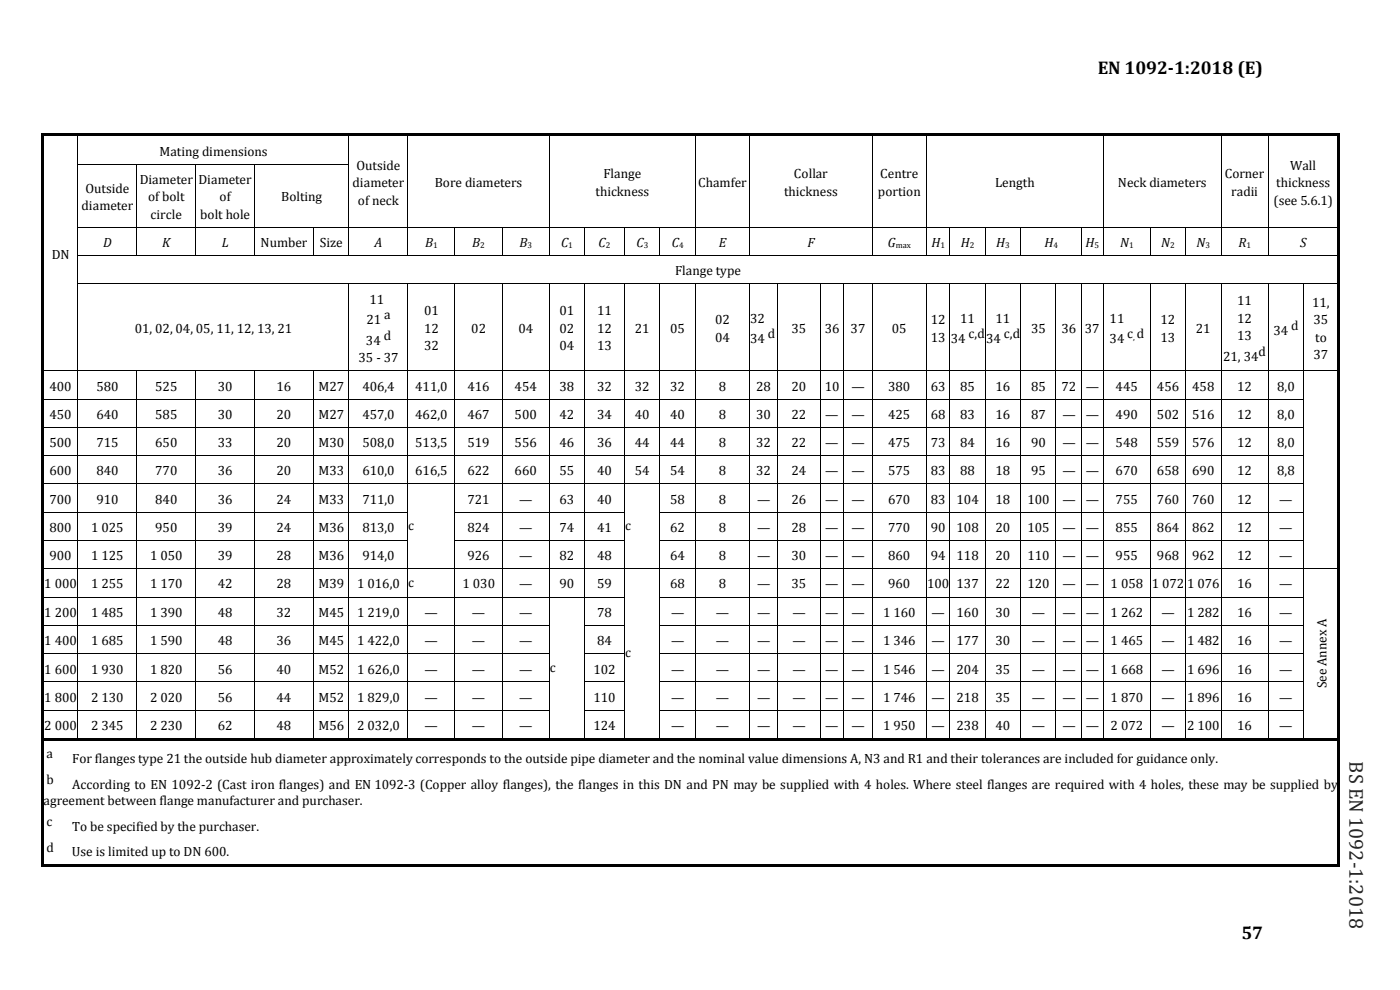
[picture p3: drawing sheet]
<svg xmlns="http://www.w3.org/2000/svg" width="297mm" height="210mm" viewBox="0 0 297 210" stroke-linecap="round" stroke-linejoin="round" font-family="sans-serif">
<defs><g id="words">
<text font-size="4.2" fill="#231f20" x="286.3" y="161.5" transform="rotate(90 286.3 161.5)">BS EN 1092‑1:2018</text>
<g font-size="3.9">
<text x="232.9" y="15.6">EN 1092-1:2018 (E)</text>
<text x="263.4" y="199.2">57</text>
</g>
<g font-size="2.8">
<text x="33.8" y="33">Mating dimensions</text>
<text x="18.1" y="40.9">Outside</text>
<text x="29.6" y="39">Diameter</text>
<text x="42.1" y="39">Diameter</text>
<text x="74.8" y="39.7">diameter</text>
<text x="75.6" y="36">Outside</text>
<text x="92.2" y="39.7">Bore diameters</text>
<text x="126.3" y="41.6">thickness</text>
<text x="128" y="37.8">Flange</text>
<text x="148.1" y="39.7">Chamfer</text>
<text x="166.3" y="41.6">thickness</text>
<text x="168.4" y="37.8">Collar</text>
<text x="186.3" y="41.6">portion</text>
<text x="186.7" y="37.8">Centre</text>
<text x="211.1" y="39.7">Length</text>
<text x="237.2" y="39.7">Neck diameters</text>
<text x="259.8" y="37.8">Corner</text>
<text x="261.2" y="41.6">radii</text>
<text x="270.8" y="39.7">thickness</text>
<text x="273.7" y="36">Wall</text>
<text x="17.3" y="44.6">diameter</text>
<text x="31.4" y="42.7">of bolt</text>
<text x="32" y="46.4">circle</text>
<text x="42.5" y="46.4">bolt hole</text>
<text x="46.6" y="42.7">of</text>
<text x="59.6" y="42.7">Bolting</text>
<text x="75.9" y="43.4">of neck</text>
<text x="270.2" y="43.4">(see 5.6.1)</text>
<text x="21.9" y="52.4">D</text>
<text x="34.4" y="52.4">K</text>
<text x="47" y="52.4">L</text>
<text x="55.3" y="52.4">Number</text>
<text x="67.9" y="52.4">Size</text>
<text x="79.5" y="52.4">A</text>
<text x="90.2" y="52.4">B</text>
<text x="100.2" y="52.4">B</text>
<text x="110.2" y="52.4">B</text>
<text x="119" y="52.4">C</text>
<text x="127" y="52.4">C</text>
<text x="135" y="52.4">C</text>
<text x="142.5" y="52.4">C</text>
<text x="152.5" y="52.4">E</text>
<text x="171.3" y="52.4">F</text>
<text x="188.4" y="52.4">G</text>
<text x="197.6" y="52.4">H</text>
<text x="203.8" y="52.4">H</text>
<text x="211.3" y="52.4">H</text>
<text x="221.6" y="52.4">H</text>
<text x="230.3" y="52.4">H</text>
<text x="237.6" y="52.4">N</text>
<text x="246.3" y="52.4">N</text>
<text x="253.8" y="52.4">N</text>
<text x="262.7" y="52.4">R</text>
<text x="275.8" y="52.4">S</text>
<text x="11" y="54.9">DN</text>
<text x="143.2" y="58.4">Flange type</text>
<text x="78.4" y="64.4">11</text>
<text x="262.5" y="64.7">11</text>
<text x="278.4" y="65.1">11,</text>
<text x="28.6" y="70.6">01, 02, 04, 05, 11, 12, 13, 21</text>
<text x="77.7" y="68.8">21</text>
<text x="81.5" y="67.7">a</text>
<text x="90" y="66.9">01</text>
<text x="90" y="70.6">12</text>
<text x="100" y="70.6">02</text>
<text x="110" y="70.6">04</text>
<text x="118.7" y="66.9">01</text>
<text x="118.7" y="70.6">02</text>
<text x="126.7" y="66.9">11</text>
<text x="126.7" y="70.6">12</text>
<text x="134.7" y="70.6">21</text>
<text x="142.2" y="70.6">05</text>
<text x="151.7" y="68.8">02</text>
<text x="159.1" y="68.5">32</text>
<text x="162.9" y="71.8">d</text>
<text x="167.9" y="70.6">35</text>
<text x="175" y="70.6">36</text>
<text x="180.5" y="70.6">37</text>
<text x="189.2" y="70.6">05</text>
<text x="197.5" y="68.8">12</text>
<text x="203.7" y="68.5">11</text>
<text x="205.5" y="71.8">c,d</text>
<text x="211.2" y="68.5">11</text>
<text x="213" y="71.8">c,d</text>
<text x="218.7" y="70.6">35</text>
<text x="225.2" y="70.6">36</text>
<text x="230.2" y="70.6">37</text>
<text x="235.4" y="68.5">11</text>
<text x="239.1" y="71.8">c d</text>
<text x="246.2" y="68.8">12</text>
<text x="253.7" y="70.6">21</text>
<text x="262.5" y="68.5">12</text>
<text x="270.2" y="71">34</text>
<text x="273.9" y="69.9">d</text>
<text x="278.7" y="68.8">35</text>
<text x="76.1" y="76.8">35 - 37</text>
<text x="77.6" y="73.2">34</text>
<text x="81.4" y="72.1">d</text>
<text x="90" y="74.3">32</text>
<text x="118.7" y="74.3">04</text>
<text x="126.7" y="74.3">13</text>
<text x="151.7" y="72.5">04</text>
<text x="159.1" y="72.8">34</text>
<text x="197.5" y="72.5">13</text>
<text x="201.7" y="72.8">34</text>
<text x="209.2" y="72.8">34</text>
<text x="235.4" y="72.8">34</text>
<text x="246.2" y="72.5">13</text>
<text x="259.5" y="76.5">21, 34</text>
<text x="262.5" y="72.1">13</text>
<text x="267" y="75.5">d</text>
<text x="278.7" y="76.2">37</text>
<text x="279" y="72.5">to</text>
<text x="10.5" y="82.8">400</text>
<text x="20.4" y="82.8">580</text>
<text x="32.9" y="82.8">525</text>
<text x="46.2" y="82.8">30</text>
<text x="58.7" y="82.8">16</text>
<text x="67.6" y="82.8">M27</text>
<text x="76.9" y="82.8">406,4</text>
<text x="88.1" y="82.8">411,0</text>
<text x="99.2" y="82.8">416</text>
<text x="109.2" y="82.8">454</text>
<text x="118.7" y="82.8">38</text>
<text x="126.7" y="82.8">32</text>
<text x="134.7" y="82.8">32</text>
<text x="142.2" y="82.8">32</text>
<text x="152.5" y="82.8">8</text>
<text x="160.4" y="82.8">28</text>
<text x="167.9" y="82.8">20</text>
<text x="175" y="82.8">10</text>
<text x="180.6" y="82.8">—</text>
<text x="188.4" y="82.8">380</text>
<text x="197.5" y="82.8">63</text>
<text x="203.7" y="82.8">85</text>
<text x="211.2" y="82.8">16</text>
<text x="218.7" y="82.8">85</text>
<text x="225.2" y="82.8">72</text>
<text x="230.3" y="82.8">—</text>
<text x="236.7" y="82.8">445</text>
<text x="245.4" y="82.8">456</text>
<text x="252.9" y="82.8">458</text>
<text x="262.5" y="82.8">12</text>
<text x="271" y="82.8">8,0</text>
<text x="10.5" y="88.9">450</text>
<text x="20.4" y="88.9">640</text>
<text x="32.9" y="88.9">585</text>
<text x="46.2" y="88.9">30</text>
<text x="58.7" y="88.9">20</text>
<text x="67.6" y="88.9">M27</text>
<text x="76.9" y="88.9">457,0</text>
<text x="88.1" y="88.9">462,0</text>
<text x="99.2" y="88.9">467</text>
<text x="109.2" y="88.9">500</text>
<text x="118.7" y="88.9">42</text>
<text x="126.7" y="88.9">34</text>
<text x="134.7" y="88.9">40</text>
<text x="142.2" y="88.9">40</text>
<text x="152.5" y="88.9">8</text>
<text x="160.4" y="88.9">30</text>
<text x="167.9" y="88.9">22</text>
<text x="175.1" y="88.9">—</text>
<text x="180.6" y="88.9">—</text>
<text x="188.4" y="88.9">425</text>
<text x="197.5" y="88.9">68</text>
<text x="203.7" y="88.9">83</text>
<text x="211.2" y="88.9">16</text>
<text x="218.7" y="88.9">87</text>
<text x="225.4" y="88.9">—</text>
<text x="230.3" y="88.9">—</text>
<text x="236.7" y="88.9">490</text>
<text x="245.4" y="88.9">502</text>
<text x="252.9" y="88.9">516</text>
<text x="262.5" y="88.9">12</text>
<text x="271" y="88.9">8,0</text>
<text x="10.5" y="94.8">500</text>
<text x="20.4" y="94.8">715</text>
<text x="32.9" y="94.8">650</text>
<text x="46.2" y="94.8">33</text>
<text x="58.7" y="94.8">20</text>
<text x="67.6" y="94.8">M30</text>
<text x="76.9" y="94.8">508,0</text>
<text x="88.1" y="94.8">513,5</text>
<text x="99.2" y="94.8">519</text>
<text x="109.2" y="94.8">556</text>
<text x="118.7" y="94.8">46</text>
<text x="126.7" y="94.8">36</text>
<text x="134.7" y="94.8">44</text>
<text x="142.2" y="94.8">44</text>
<text x="152.5" y="94.8">8</text>
<text x="160.4" y="94.8">32</text>
<text x="167.9" y="94.8">22</text>
<text x="175.1" y="94.8">—</text>
<text x="180.6" y="94.8">—</text>
<text x="188.4" y="94.8">475</text>
<text x="197.5" y="94.8">73</text>
<text x="203.7" y="94.8">84</text>
<text x="211.2" y="94.8">16</text>
<text x="218.7" y="94.8">90</text>
<text x="225.4" y="94.8">—</text>
<text x="230.3" y="94.8">—</text>
<text x="236.7" y="94.8">548</text>
<text x="245.4" y="94.8">559</text>
<text x="252.9" y="94.8">576</text>
<text x="262.5" y="94.8">12</text>
<text x="271" y="94.8">8,0</text>
<text x="10.5" y="100.8">600</text>
<text x="20.4" y="100.8">840</text>
<text x="32.9" y="100.8">770</text>
<text x="46.2" y="100.8">36</text>
<text x="58.7" y="100.8">20</text>
<text x="67.6" y="100.8">M33</text>
<text x="76.9" y="100.8">610,0</text>
<text x="88.1" y="100.8">616,5</text>
<text x="99.2" y="100.8">622</text>
<text x="109.2" y="100.8">660</text>
<text x="118.7" y="100.8">55</text>
<text x="126.7" y="100.8">40</text>
<text x="134.7" y="100.8">54</text>
<text x="142.2" y="100.8">54</text>
<text x="152.5" y="100.8">8</text>
<text x="160.4" y="100.8">32</text>
<text x="167.9" y="100.8">24</text>
<text x="175.1" y="100.8">—</text>
<text x="180.6" y="100.8">—</text>
<text x="188.4" y="100.8">575</text>
<text x="197.5" y="100.8">83</text>
<text x="203.7" y="100.8">88</text>
<text x="211.2" y="100.8">18</text>
<text x="218.7" y="100.8">95</text>
<text x="225.4" y="100.8">—</text>
<text x="230.3" y="100.8">—</text>
<text x="236.7" y="100.8">670</text>
<text x="245.4" y="100.8">658</text>
<text x="252.9" y="100.8">690</text>
<text x="262.5" y="100.8">12</text>
<text x="271" y="100.8">8,8</text>
<text x="10.5" y="106.8">700</text>
<text x="20.4" y="106.8">910</text>
<text x="32.9" y="106.8">840</text>
<text x="46.2" y="106.8">36</text>
<text x="58.7" y="106.8">24</text>
<text x="67.6" y="106.8">M33</text>
<text x="76.9" y="106.8">711,0</text>
<text x="99.2" y="106.8">721</text>
<text x="110.1" y="106.8">—</text>
<text x="118.7" y="106.8">63</text>
<text x="126.7" y="106.8">40</text>
<text x="142.2" y="106.8">58</text>
<text x="152.5" y="106.8">8</text>
<text x="160.6" y="106.8">—</text>
<text x="167.9" y="106.8">26</text>
<text x="175.1" y="106.8">—</text>
<text x="180.6" y="106.8">—</text>
<text x="188.4" y="106.8">670</text>
<text x="197.5" y="106.8">83</text>
<text x="202.9" y="106.8">104</text>
<text x="211.2" y="106.8">18</text>
<text x="218" y="106.8">100</text>
<text x="225.4" y="106.8">—</text>
<text x="230.3" y="106.8">—</text>
<text x="236.7" y="106.8">755</text>
<text x="245.4" y="106.8">760</text>
<text x="252.9" y="106.8">760</text>
<text x="262.5" y="106.8">12</text>
<text x="271.4" y="106.8">—</text>
<text x="10.5" y="112.8">800</text>
<text x="19.3" y="112.8">1 025</text>
<text x="32.9" y="112.8">950</text>
<text x="46.2" y="112.8">39</text>
<text x="58.7" y="112.8">24</text>
<text x="67.6" y="112.8">M36</text>
<text x="76.9" y="112.8">813,0</text>
<text x="86.6" y="112.4">c</text>
<text x="99.2" y="112.8">824</text>
<text x="110.1" y="112.8">—</text>
<text x="118.7" y="112.8">74</text>
<text x="126.7" y="112.8">41</text>
<text x="132.6" y="112.4">c</text>
<text x="142.2" y="112.8">62</text>
<text x="152.5" y="112.8">8</text>
<text x="160.6" y="112.8">—</text>
<text x="167.9" y="112.8">28</text>
<text x="175.1" y="112.8">—</text>
<text x="180.6" y="112.8">—</text>
<text x="188.4" y="112.8">770</text>
<text x="197.5" y="112.8">90</text>
<text x="202.9" y="112.8">108</text>
<text x="211.2" y="112.8">20</text>
<text x="218" y="112.8">105</text>
<text x="225.4" y="112.8">—</text>
<text x="230.3" y="112.8">—</text>
<text x="236.7" y="112.8">855</text>
<text x="245.4" y="112.8">864</text>
<text x="252.9" y="112.8">862</text>
<text x="262.5" y="112.8">12</text>
<text x="271.4" y="112.8">—</text>
<text x="10.5" y="118.8">900</text>
<text x="19.3" y="118.8">1 125</text>
<text x="31.8" y="118.8">1 050</text>
<text x="46.2" y="118.8">39</text>
<text x="58.7" y="118.8">28</text>
<text x="67.6" y="118.8">M36</text>
<text x="76.9" y="118.8">914,0</text>
<text x="99.2" y="118.8">926</text>
<text x="110.1" y="118.8">—</text>
<text x="118.7" y="118.8">82</text>
<text x="126.7" y="118.8">48</text>
<text x="142.2" y="118.8">64</text>
<text x="152.5" y="118.8">8</text>
<text x="160.6" y="118.8">—</text>
<text x="167.9" y="118.8">30</text>
<text x="175.1" y="118.8">—</text>
<text x="180.6" y="118.8">—</text>
<text x="188.4" y="118.8">860</text>
<text x="197.5" y="118.8">94</text>
<text x="202.9" y="118.8">118</text>
<text x="211.2" y="118.8">20</text>
<text x="218" y="118.8">110</text>
<text x="225.4" y="118.8">—</text>
<text x="230.3" y="118.8">—</text>
<text x="236.7" y="118.8">955</text>
<text x="245.4" y="118.8">968</text>
<text x="252.9" y="118.8">962</text>
<text x="262.5" y="118.8">12</text>
<text x="271.4" y="118.8">—</text>
<text x="9.4" y="124.8">1 000</text>
<text x="19.3" y="124.8">1 255</text>
<text x="31.8" y="124.8">1 170</text>
<text x="46.2" y="124.8">42</text>
<text x="58.7" y="124.8">28</text>
<text x="67.6" y="124.8">M39</text>
<text x="75.8" y="124.8">1 016,0</text>
<text x="86.6" y="124.5">c</text>
<text x="98.1" y="124.8">1 030</text>
<text x="110.1" y="124.8">—</text>
<text x="118.7" y="124.8">90</text>
<text x="126.7" y="124.8">59</text>
<text x="142.2" y="124.8">68</text>
<text x="152.5" y="124.8">8</text>
<text x="160.6" y="124.8">—</text>
<text x="167.9" y="124.8">35</text>
<text x="175.1" y="124.8">—</text>
<text x="180.6" y="124.8">—</text>
<text x="188.4" y="124.8">960</text>
<text x="196.7" y="124.8">100</text>
<text x="202.9" y="124.8">137</text>
<text x="211.2" y="124.8">22</text>
<text x="218" y="124.8">120</text>
<text x="225.4" y="124.8">—</text>
<text x="230.3" y="124.8">—</text>
<text x="235.6" y="124.8">1 058</text>
<text x="244.3" y="124.8">1 072</text>
<text x="251.8" y="124.8">1 076</text>
<text x="262.5" y="124.8">16</text>
<text x="271.4" y="124.8">—</text>
<text x="9.4" y="130.9">1 200</text>
<text x="19.3" y="130.9">1 485</text>
<text x="31.8" y="130.9">1 390</text>
<text x="46.2" y="130.9">48</text>
<text x="58.7" y="130.9">32</text>
<text x="67.6" y="130.9">M45</text>
<text x="75.8" y="130.9">1 219,0</text>
<text x="90.1" y="130.9">—</text>
<text x="100.1" y="130.9">—</text>
<text x="110.1" y="130.9">—</text>
<text x="126.7" y="130.9">78</text>
<text x="142.4" y="130.9">—</text>
<text x="151.8" y="130.9">—</text>
<text x="160.6" y="130.9">—</text>
<text x="168.1" y="130.9">—</text>
<text x="175.1" y="130.9">—</text>
<text x="180.6" y="130.9">—</text>
<text x="187.4" y="130.9">1 160</text>
<text x="197.6" y="130.9">—</text>
<text x="202.9" y="130.9">160</text>
<text x="211.2" y="130.9">30</text>
<text x="218.9" y="130.9">—</text>
<text x="225.4" y="130.9">—</text>
<text x="230.3" y="130.9">—</text>
<text x="235.6" y="130.9">1 262</text>
<text x="246.4" y="130.9">—</text>
<text x="251.8" y="130.9">1 282</text>
<text x="262.5" y="130.9">16</text>
<text x="271.4" y="130.9">—</text>
<text x="9.4" y="136.9">1 400</text>
<text x="19.3" y="136.9">1 685</text>
<text x="31.8" y="136.9">1 590</text>
<text x="46.2" y="136.9">48</text>
<text x="58.7" y="136.9">36</text>
<text x="67.6" y="136.9">M45</text>
<text x="75.8" y="136.9">1 422,0</text>
<text x="90.1" y="136.9">—</text>
<text x="100.1" y="136.9">—</text>
<text x="110.1" y="136.9">—</text>
<text x="126.7" y="136.9">84</text>
<text x="142.4" y="136.9">—</text>
<text x="151.8" y="136.9">—</text>
<text x="160.6" y="136.9">—</text>
<text x="168.1" y="136.9">—</text>
<text x="175.1" y="136.9">—</text>
<text x="180.6" y="136.9">—</text>
<text x="187.4" y="136.9">1 346</text>
<text x="197.6" y="136.9">—</text>
<text x="202.9" y="136.9">177</text>
<text x="211.2" y="136.9">30</text>
<text x="218.9" y="136.9">—</text>
<text x="225.4" y="136.9">—</text>
<text x="230.3" y="136.9">—</text>
<text x="235.6" y="136.9">1 465</text>
<text x="246.4" y="136.9">—</text>
<text x="251.8" y="136.9">1 482</text>
<text x="262.5" y="136.9">16</text>
<text x="271.4" y="136.9">—</text>
<text x="9.4" y="142.9">1 600</text>
<text x="19.3" y="142.9">1 930</text>
<text x="31.8" y="142.9">1 820</text>
<text x="46.2" y="142.9">56</text>
<text x="58.7" y="142.9">40</text>
<text x="67.6" y="142.9">M52</text>
<text x="75.8" y="142.9">1 626,0</text>
<text x="90.1" y="142.9">—</text>
<text x="100.1" y="142.9">—</text>
<text x="110.1" y="142.9">—</text>
<text x="116.6" y="142.5">c</text>
<text x="125.9" y="142.9">102</text>
<text x="132.6" y="139.4">c</text>
<text x="142.4" y="142.9">—</text>
<text x="151.8" y="142.9">—</text>
<text x="160.6" y="142.9">—</text>
<text x="168.1" y="142.9">—</text>
<text x="175.1" y="142.9">—</text>
<text x="180.6" y="142.9">—</text>
<text x="187.4" y="142.9">1 546</text>
<text x="197.6" y="142.9">—</text>
<text x="202.9" y="142.9">204</text>
<text x="211.2" y="142.9">35</text>
<text x="218.9" y="142.9">—</text>
<text x="225.4" y="142.9">—</text>
<text x="230.3" y="142.9">—</text>
<text x="235.6" y="142.9">1 668</text>
<text x="246.4" y="142.9">—</text>
<text x="251.8" y="142.9">1 696</text>
<text x="262.5" y="142.9">16</text>
<text x="271.4" y="142.9">—</text>
<text x="9.4" y="148.8">1 800</text>
<text x="19.3" y="148.8">2 130</text>
<text x="31.8" y="148.8">2 020</text>
<text x="46.2" y="148.8">56</text>
<text x="58.7" y="148.8">44</text>
<text x="67.6" y="148.8">M52</text>
<text x="75.8" y="148.8">1 829,0</text>
<text x="90.1" y="148.8">—</text>
<text x="100.1" y="148.8">—</text>
<text x="110.1" y="148.8">—</text>
<text x="125.9" y="148.8">110</text>
<text x="142.4" y="148.8">—</text>
<text x="151.8" y="148.8">—</text>
<text x="160.6" y="148.8">—</text>
<text x="168.1" y="148.8">—</text>
<text x="175.1" y="148.8">—</text>
<text x="180.6" y="148.8">—</text>
<text x="187.4" y="148.8">1 746</text>
<text x="197.6" y="148.8">—</text>
<text x="202.9" y="148.8">218</text>
<text x="211.2" y="148.8">35</text>
<text x="218.9" y="148.8">—</text>
<text x="225.4" y="148.8">—</text>
<text x="230.3" y="148.8">—</text>
<text x="235.6" y="148.8">1 870</text>
<text x="246.4" y="148.8">—</text>
<text x="251.8" y="148.8">1 896</text>
<text x="262.5" y="148.8">16</text>
<text x="271.4" y="148.8">—</text>
<text x="281.4" y="146" transform="rotate(-90 281.4 146)">See Annex A</text>
<text x="9.4" y="154.9">2 000</text>
<text x="19.3" y="154.9">2 345</text>
<text x="31.8" y="154.9">2 230</text>
<text x="46.2" y="154.9">62</text>
<text x="58.7" y="154.9">48</text>
<text x="67.6" y="154.9">M56</text>
<text x="75.8" y="154.9">2 032,0</text>
<text x="90.1" y="154.9">—</text>
<text x="100.1" y="154.9">—</text>
<text x="110.1" y="154.9">—</text>
<text x="125.9" y="154.9">124</text>
<text x="142.4" y="154.9">—</text>
<text x="151.8" y="154.9">—</text>
<text x="160.6" y="154.9">—</text>
<text x="168.1" y="154.9">—</text>
<text x="175.1" y="154.9">—</text>
<text x="180.6" y="154.9">—</text>
<text x="187.4" y="154.9">1 950</text>
<text x="197.6" y="154.9">—</text>
<text x="202.9" y="154.9">238</text>
<text x="211.2" y="154.9">40</text>
<text x="218.9" y="154.9">—</text>
<text x="225.4" y="154.9">—</text>
<text x="230.3" y="154.9">—</text>
<text x="235.6" y="154.9">2 072</text>
<text x="246.4" y="154.9">—</text>
<text x="251.8" y="154.9">2 100</text>
<text x="262.5" y="154.9">16</text>
<text x="271.4" y="154.9">—</text>
<text x="9.9" y="160.8">a</text>
<text x="15.3" y="161.9">For flanges type 21 the outside hub diameter approximately corresponds to the outside pipe diameter and the nominal value dimensions A, N3 and R1 and their tolerances are included for guidance only.</text>
<text x="9.9" y="166.2">b</text>
<text x="15.3" y="167.3">According to EN 1092-2 (Cast iron flanges) and EN 1092-3 (Copper alloy flanges), the flanges in this DN and PN may be supplied with 4 holes. Where steel flanges are required with 4 holes, these may be supplied by</text>
<text x="9.2" y="170.8">agreement between flange manufacturer and purchaser.</text>
<text x="9.9" y="175.2">c</text>
<text x="15.3" y="176.3">To be specified by the purchaser.</text>
<text x="9.9" y="180.6">d</text>
<text x="15.2" y="181.7">Use is limited up to DN 600.</text>
</g>
<g font-size="1.8">
<text x="91.9" y="52.6">1</text>
<text x="101.9" y="52.6">2</text>
<text x="111.9" y="52.6">3</text>
<text x="120.6" y="52.6">1</text>
<text x="128.5" y="52.6">2</text>
<text x="136.6" y="52.6">3</text>
<text x="144.1" y="52.6">4</text>
<text x="190" y="52.6">max</text>
<text x="199.5" y="52.6">1</text>
<text x="205.7" y="52.6">2</text>
<text x="213.2" y="52.6">3</text>
<text x="223.5" y="52.6">4</text>
<text x="232.2" y="52.6">5</text>
<text x="239.5" y="52.6">1</text>
<text x="248.2" y="52.6">2</text>
<text x="255.7" y="52.6">3</text>
<text x="264.4" y="52.6">1</text>
<text x="240.4" y="72.1">,</text>
</g>
</g></defs>
<g fill="#000">
<path d="M8.7 28.4h.5v.5h-.5z" fill-rule="evenodd"/>
<path d="M8.7 28.4h.5v.5h-.5z" fill-rule="evenodd"/>
<path d="M8.7 28.9h.5v5.8h-.5z" fill-rule="evenodd"/>
<path d="M9.2 28.4h7.2v.5h-7.2z" fill-rule="evenodd"/>
<path d="M16.4 28.4h.5v.5h-.5z" fill-rule="evenodd"/>
<path d="M16.9 28.4h57v.5h-57z" fill-rule="evenodd"/>
<path d="M73.9 28.4h.5v.5h-.5z" fill-rule="evenodd"/>
<path d="M74.4 28.4h12v.5h-12z" fill-rule="evenodd"/>
<path d="M86.4 28.4h.6v.5h-.6z" fill-rule="evenodd"/>
<path d="M87 28.4h29.5v.5h-29.5z" fill-rule="evenodd"/>
<path d="M116.5 28.4h.5v.5h-.5z" fill-rule="evenodd"/>
<path d="M117 28.4h30.4v.5h-30.4z" fill-rule="evenodd"/>
<path d="M147.4 28.4h.5v.5h-.5z" fill-rule="evenodd"/>
<path d="M147.9 28.4h11v.5h-11z" fill-rule="evenodd"/>
<path d="M158.9 28.4h.5v.5h-.5z" fill-rule="evenodd"/>
<path d="M159.4 28.4h25.5v.5h-25.5z" fill-rule="evenodd"/>
<path d="M184.9 28.4h.5v.5h-.5z" fill-rule="evenodd"/>
<path d="M185.4 28.4h11.1v.5h-11.1z" fill-rule="evenodd"/>
<path d="M196.5 28.4h.5v.5h-.5z" fill-rule="evenodd"/>
<path d="M197 28.4h36.9v.5h-36.9z" fill-rule="evenodd"/>
<path d="M233.9 28.4h.5v.5h-.5z" fill-rule="evenodd"/>
<path d="M234.4 28.4h24.6v.5h-24.6z" fill-rule="evenodd"/>
<path d="M259 28.4h.5v.5h-.5z" fill-rule="evenodd"/>
<path d="M259.5 28.4h9.4v.5h-9.4z" fill-rule="evenodd"/>
<path d="M268.9 28.4h.6v.5h-.6z" fill-rule="evenodd"/>
<path d="M269.5 28.4h14.3v.5h-14.3z" fill-rule="evenodd"/>
<path d="M283.8 28.4h.5v.5h-.5z" fill-rule="evenodd"/>
<path d="M283.8 28.4h.5v.5h-.5z" fill-rule="evenodd"/>
<path d="M283.8 28.9h.5v5.8h-.5z" fill-rule="evenodd"/>
<path d="M8.7 34.9h.5v13.2h-.5z" fill-rule="evenodd"/>
<path d="M8.7 48.3h.5v5.8h-.5z" fill-rule="evenodd"/>
<path d="M283.8 34.9h.5v13.2h-.5z" fill-rule="evenodd"/>
<path d="M283.8 48.3h.5v5.8h-.5z" fill-rule="evenodd"/>
<path d="M8.7 54.3h.5v5.8h-.5z" fill-rule="evenodd"/>
<path d="M8.7 60.3h.5v18.3h-.5z" fill-rule="evenodd"/>
<path d="M283.8 54.3h.5v5.8h-.5z" fill-rule="evenodd"/>
<path d="M283.8 60.3h.5v18.3h-.5z" fill-rule="evenodd"/>
<path d="M8.7 78.7h.5v5.9h-.5z" fill-rule="evenodd"/>
<path d="M8.7 84.8h.5v5.8h-.5z" fill-rule="evenodd"/>
<path d="M8.7 90.7h.5v5.9h-.5z" fill-rule="evenodd"/>
<path d="M283.8 78.7h.5v5.9h-.5z" fill-rule="evenodd"/>
<path d="M283.8 84.8h.5v5.8h-.5z" fill-rule="evenodd"/>
<path d="M283.8 90.7h.5v5.9h-.5z" fill-rule="evenodd"/>
<path d="M8.7 96.7h.5v5.9h-.5z" fill-rule="evenodd"/>
<path d="M8.7 102.7h.5v5.8h-.5z" fill-rule="evenodd"/>
<path d="M8.7 108.7h.5v5.9h-.5z" fill-rule="evenodd"/>
<path d="M283.8 96.7h.5v5.9h-.5z" fill-rule="evenodd"/>
<path d="M283.8 102.7h.5v5.8h-.5z" fill-rule="evenodd"/>
<path d="M283.8 108.7h.5v5.9h-.5z" fill-rule="evenodd"/>
<path d="M8.7 114.7h.5v5.9h-.5z" fill-rule="evenodd"/>
<path d="M8.7 120.7h.5v5.9h-.5z" fill-rule="evenodd"/>
<path d="M8.7 126.7h.5v5.9h-.5z" fill-rule="evenodd"/>
<path d="M8.7 132.8h.5v5.8h-.5z" fill-rule="evenodd"/>
<path d="M283.8 114.7h.5v5.9h-.5z" fill-rule="evenodd"/>
<path d="M283.8 120.7h.5v5.9h-.5z" fill-rule="evenodd"/>
<path d="M283.8 126.7h.5v5.9h-.5z" fill-rule="evenodd"/>
<path d="M283.8 132.8h.5v5.8h-.5z" fill-rule="evenodd"/>
<path d="M8.7 138.7h.5v5.9h-.5z" fill-rule="evenodd"/>
<path d="M8.7 144.7h.5v5.9h-.5z" fill-rule="evenodd"/>
<path d="M8.7 150.7h.5v5.8h-.5z" fill-rule="evenodd"/>
<path d="M8.7 156.5h.5v.6h-.5z" fill-rule="evenodd"/>
<path d="M9.2 156.5h7.2v.6h-7.2z" fill-rule="evenodd"/>
<path d="M16.4 156.5h.5v.6h-.5z" fill-rule="evenodd"/>
<path d="M16.9 156.5h12v.6h-12z" fill-rule="evenodd"/>
<path d="M28.9 156.5h.5v.6h-.5z" fill-rule="evenodd"/>
<path d="M29.4 156.5h12v.6h-12z" fill-rule="evenodd"/>
<path d="M41.4 156.5h.5v.6h-.5z" fill-rule="evenodd"/>
<path d="M41.9 156.5h12v.6h-12z" fill-rule="evenodd"/>
<path d="M53.9 156.5h.5v.6h-.5z" fill-rule="evenodd"/>
<path d="M54.4 156.5h12v.6h-12z" fill-rule="evenodd"/>
<path d="M66.4 156.5h.5v.6h-.5z" fill-rule="evenodd"/>
<path d="M66.9 156.5h7v.6h-7z" fill-rule="evenodd"/>
<path d="M73.9 156.5h.5v.6h-.5z" fill-rule="evenodd"/>
<path d="M74.4 156.5h12v.6h-12z" fill-rule="evenodd"/>
<path d="M86.4 156.5h.6v.6h-.6z" fill-rule="evenodd"/>
<path d="M87 156.5h9.4v.6h-9.4z" fill-rule="evenodd"/>
<path d="M96.4 156.5h.5v.6h-.5z" fill-rule="evenodd"/>
<path d="M96.9 156.5h9.5v.6h-9.5z" fill-rule="evenodd"/>
<path d="M106.4 156.5h.5v.6h-.5z" fill-rule="evenodd"/>
<path d="M106.9 156.5h9.6v.6h-9.6z" fill-rule="evenodd"/>
<path d="M116.5 156.5h.5v.6h-.5z" fill-rule="evenodd"/>
<path d="M117 156.5h7v.6h-7z" fill-rule="evenodd"/>
<path d="M124 156.5h.5v.6h-.5z" fill-rule="evenodd"/>
<path d="M124.5 156.5h7.9v.6h-7.9z" fill-rule="evenodd"/>
<path d="M132.4 156.5h.5v.6h-.5z" fill-rule="evenodd"/>
<path d="M132.9 156.5h7v.6h-7z" fill-rule="evenodd"/>
<path d="M139.9 156.5h.5v.6h-.5z" fill-rule="evenodd"/>
<path d="M140.4 156.5h7v.6h-7z" fill-rule="evenodd"/>
<path d="M147.4 156.5h.5v.6h-.5z" fill-rule="evenodd"/>
<path d="M147.9 156.5h11v.6h-11z" fill-rule="evenodd"/>
<path d="M158.9 156.5h.5v.6h-.5z" fill-rule="evenodd"/>
<path d="M159.4 156.5h5.5v.6h-5.5z" fill-rule="evenodd"/>
<path d="M164.9 156.5h.5v.6h-.5z" fill-rule="evenodd"/>
<path d="M165.4 156.5h8.5v.6h-8.5z" fill-rule="evenodd"/>
<path d="M173.9 156.5h.6v.6h-.6z" fill-rule="evenodd"/>
<path d="M174.5 156.5h4.4v.6h-4.4z" fill-rule="evenodd"/>
<path d="M178.9 156.5h.6v.6h-.6z" fill-rule="evenodd"/>
<path d="M179.5 156.5h5.4v.6h-5.4z" fill-rule="evenodd"/>
<path d="M184.9 156.5h.5v.6h-.5z" fill-rule="evenodd"/>
<path d="M185.4 156.5h11.1v.6h-11.1z" fill-rule="evenodd"/>
<path d="M196.5 156.5h.5v.6h-.5z" fill-rule="evenodd"/>
<path d="M197 156.5h4.4v.6h-4.4z" fill-rule="evenodd"/>
<path d="M201.4 156.5h.5v.6h-.5z" fill-rule="evenodd"/>
<path d="M201.9 156.5h7.1v.6h-7.1z" fill-rule="evenodd"/>
<path d="M209 156.5h.5v.6h-.5z" fill-rule="evenodd"/>
<path d="M209.5 156.5h7v.6h-7z" fill-rule="evenodd"/>
<path d="M216.5 156.5h.5v.6h-.5z" fill-rule="evenodd"/>
<path d="M217 156.5h6.9v.6h-6.9z" fill-rule="evenodd"/>
<path d="M223.9 156.5h.6v.6h-.6z" fill-rule="evenodd"/>
<path d="M224.5 156.5h4.9v.6h-4.9z" fill-rule="evenodd"/>
<path d="M229.4 156.5h.5v.6h-.5z" fill-rule="evenodd"/>
<path d="M229.9 156.5h4v.6h-4z" fill-rule="evenodd"/>
<path d="M233.9 156.5h.5v.6h-.5z" fill-rule="evenodd"/>
<path d="M234.4 156.5h9.6v.6h-9.6z" fill-rule="evenodd"/>
<path d="M244 156.5h.5v.6h-.5z" fill-rule="evenodd"/>
<path d="M244.5 156.5h7v.6h-7z" fill-rule="evenodd"/>
<path d="M251.5 156.5h.5v.6h-.5z" fill-rule="evenodd"/>
<path d="M252 156.5h7v.6h-7z" fill-rule="evenodd"/>
<path d="M259 156.5h.5v.6h-.5z" fill-rule="evenodd"/>
<path d="M259.5 156.5h9.4v.6h-9.4z" fill-rule="evenodd"/>
<path d="M268.9 156.5h.6v.6h-.6z" fill-rule="evenodd"/>
<path d="M269.5 156.5h7v.6h-7z" fill-rule="evenodd"/>
<path d="M276.5 156.5h.5v.6h-.5z" fill-rule="evenodd"/>
<path d="M277 156.5h6.8v.6h-6.8z" fill-rule="evenodd"/>
<path d="M283.8 138.7h.5v5.9h-.5z" fill-rule="evenodd"/>
<path d="M283.8 144.7h.5v5.9h-.5z" fill-rule="evenodd"/>
<path d="M283.8 150.7h.5v5.8h-.5z" fill-rule="evenodd"/>
<path d="M283.8 156.5h.5v.6h-.5z" fill-rule="evenodd"/>
<path d="M8.7 157.1h.5v26.3h-.5z" fill-rule="evenodd"/>
<path d="M8.7 183.4h.5v.5h-.5z" fill-rule="evenodd"/>
<path d="M8.7 183.4h.5v.5h-.5z" fill-rule="evenodd"/>
<path d="M9.2 183.4h274.6v.5h-274.6z" fill-rule="evenodd"/>
<path d="M283.8 157.1h.5v26.3h-.5z" fill-rule="evenodd"/>
<path d="M283.8 183.4h.5v.5h-.5z" fill-rule="evenodd"/>
<path d="M283.8 183.4h.5v.5h-.5z" fill-rule="evenodd"/>
</g>
<g fill="#000">
<path d="M8.7 34.7h.5v.2h-.5zM16.4 28.9h.2zM16.4 34.7h.2v.2h-.2zM28.9 34.7h.2v.2h-.2zM41.4 34.7h.2v.2h-.2zM53.9 34.7h.2v.2h-.2zM73.9 28.9h.2zM73.9 34.7h.2v.2h-.2zM86.4 28.9h.2zM86.4 34.7h.2v.2h-.2zM116.5 28.9h.1zM116.5 34.7h.1v.2h-.1z"/>
<path d="M147.4 28.9h.2zM147.4 34.7h.2v.2h-.2zM158.9 28.9h.2zM158.9 34.7h.2v.2h-.2zM184.9 28.9h.2zM184.9 34.7h.2v.2h-.2zM196.5 28.9h.1zM196.5 34.7h.1v.2h-.1zM233.9 28.9h.2zM233.9 34.7h.2v.2h-.2zM259 28.9h.1zM259 34.7h.1v.2h-.1z"/>
<path d="M268.9 28.9h.2zM268.9 34.7h.2v.2h-.2zM283.8 34.7h.5v.2h-.5zM8.7 48.1h.5v.2h-.5zM8.7 54.1h.5v.2h-.5zM16.4 48.1h.2v.2h-.2zM16.4 54.1h.2v.2h-.2zM28.9 48.1h.2v.2h-.2zM28.9 54.1h.2v.2h-.2zM41.4 48.1h.2v.2h-.2zM41.4 54.1h.2v.2h-.2zM53.9 48.1h.2v.2h-.2z"/>
<path d="M53.9 54.1h.2v.2h-.2zM66.4 48.1h.2v.2h-.2zM66.4 54.1h.2v.2h-.2zM73.9 48.1h.2v.2h-.2zM73.9 54.1h.2v.2h-.2zM86.4 48.1h.2v.2h-.2zM86.4 54.1h.2v.2h-.2zM96.4 48.1h.2v.2h-.2zM96.4 54.1h.2v.2h-.2zM106.4 48.1h.2v.2h-.2zM106.4 54.1h.2v.2h-.2zM116.5 48.1h.1v.2h-.1z"/>
<path d="M116.5 54.1h.1v.2h-.1zM124 48.1h.1v.2h-.1zM124 54.1h.1v.2h-.1zM132.4 48.1h.2v.2h-.2zM132.4 54.1h.2v.2h-.2zM139.9 48.1h.2v.2h-.2zM139.9 54.1h.2v.2h-.2zM147.4 48.1h.2v.2h-.2zM147.4 54.1h.2v.2h-.2zM158.9 48.1h.2v.2h-.2zM158.9 54.1h.2v.2h-.2zM184.9 48.1h.2v.2h-.2z"/>
<path d="M184.9 54.1h.2v.2h-.2zM196.5 48.1h.1v.2h-.1zM196.5 54.1h.1v.2h-.1zM201.4 48.1h.2v.2h-.2zM201.4 54.1h.2v.2h-.2zM209 48.1h.1v.2h-.1zM209 54.1h.1v.2h-.1zM216.5 48.1h.1v.2h-.1zM216.5 54.1h.1v.2h-.1zM229.4 48.1h.2v.2h-.2zM229.4 54.1h.2v.2h-.2zM233.9 48.1h.2v.2h-.2z"/>
<path d="M233.9 54.1h.2v.2h-.2zM244 48.1h.1v.2h-.1zM244 54.1h.1v.2h-.1zM251.5 48.1h.1v.2h-.1zM251.5 54.1h.1v.2h-.1zM259 48.1h.1v.2h-.1zM259 54.1h.1v.2h-.1zM268.9 48.1h.2v.2h-.2zM268.9 54.1h.2v.2h-.2zM283.8 48.1h.5v.2h-.5zM283.8 54.1h.5v.2h-.5zM8.7 60.1h.5v.2h-.5z"/>
<path d="M8.7 78.6h.5v.1h-.5zM16.4 60.1h.2v.2h-.2zM16.4 78.6h.2v.1h-.2zM28.9 78.6h.2v.1h-.2zM41.4 78.6h.2v.1h-.2zM53.9 78.6h.2v.1h-.2zM66.4 78.6h.2v.1h-.2zM73.9 60.1h.2v.2h-.2zM73.9 78.6h.2v.1h-.2zM86.4 60.1h.2v.2h-.2zM86.4 78.6h.2v.1h-.2zM96.4 60.1h.2v.2h-.2z"/>
<path d="M96.4 78.6h.2v.1h-.2zM106.4 60.1h.2v.2h-.2zM106.4 78.6h.2v.1h-.2zM116.5 60.1h.1v.2h-.1zM116.5 78.6h.1v.1h-.1zM124 60.1h.1v.2h-.1zM124 78.6h.1v.1h-.1zM132.4 60.1h.2v.2h-.2zM132.4 78.6h.2v.1h-.2zM139.9 60.1h.2v.2h-.2zM139.9 78.6h.2v.1h-.2zM147.4 60.1h.2v.2h-.2z"/>
<path d="M147.4 78.6h.2v.1h-.2zM158.9 60.1h.2v.2h-.2zM158.9 78.6h.2v.1h-.2zM164.9 60.1h.2v.2h-.2zM164.9 78.6h.2v.1h-.2zM173.9 60.1h.2v.2h-.2zM173.9 78.6h.2v.1h-.2zM178.9 60.1h.2v.2h-.2zM178.9 78.6h.2v.1h-.2zM184.9 60.1h.2v.2h-.2zM184.9 78.6h.2v.1h-.2zM196.5 60.1h.1v.2h-.1z"/>
<path d="M196.5 78.6h.1v.1h-.1zM201.4 60.1h.2v.2h-.2zM201.4 78.6h.2v.1h-.2zM209 60.1h.1v.2h-.1zM209 78.6h.1v.1h-.1zM216.5 60.1h.1v.2h-.1zM216.5 78.6h.1v.1h-.1zM223.9 60.1h.2v.2h-.2zM223.9 78.6h.2v.1h-.2zM229.4 60.1h.2v.2h-.2zM229.4 78.6h.2v.1h-.2zM233.9 60.1h.2v.2h-.2z"/>
<path d="M233.9 78.6h.2v.1h-.2zM244 60.1h.1v.2h-.1zM244 78.6h.1v.1h-.1zM251.5 60.1h.1v.2h-.1zM251.5 78.6h.1v.1h-.1zM259 60.1h.1v.2h-.1zM259 78.6h.1v.1h-.1zM268.9 60.1h.2v.2h-.2zM268.9 78.6h.2v.1h-.2zM276.5 60.1h.1v.2h-.1zM276.5 78.6h.1v.1h-.1zM283.8 60.1h.5v.2h-.5z"/>
<path d="M283.8 78.6h.5v.1h-.5zM8.7 84.6h.5v.2h-.5zM8.7 90.6h.5v.1h-.5zM8.7 96.6h.5v.1h-.5zM16.4 84.6h.2v.2h-.2zM16.4 90.6h.2v.1h-.2zM16.4 96.6h.2v.1h-.2zM28.9 84.6h.2v.2h-.2zM28.9 90.6h.2v.1h-.2zM28.9 96.6h.2v.1h-.2zM41.4 84.6h.2v.2h-.2zM41.4 90.6h.2v.1h-.2z"/>
<path d="M41.4 96.6h.2v.1h-.2zM53.9 84.6h.2v.2h-.2zM53.9 90.6h.2v.1h-.2zM53.9 96.6h.2v.1h-.2zM66.4 84.6h.2v.2h-.2zM66.4 90.6h.2v.1h-.2zM66.4 96.6h.2v.1h-.2zM73.9 84.6h.2v.2h-.2zM73.9 90.6h.2v.1h-.2zM73.9 96.6h.2v.1h-.2zM86.4 84.6h.2v.2h-.2zM86.4 90.6h.2v.1h-.2z"/>
<path d="M86.4 96.6h.2v.1h-.2zM96.4 84.6h.2v.2h-.2zM96.4 90.6h.2v.1h-.2zM96.4 96.6h.2v.1h-.2zM106.4 84.6h.2v.2h-.2zM106.4 90.6h.2v.1h-.2zM106.4 96.6h.2v.1h-.2zM116.5 84.6h.1v.2h-.1zM116.5 90.6h.1v.1h-.1zM116.5 96.6h.1v.1h-.1zM124 84.6h.1v.2h-.1zM124 90.6h.1v.1h-.1z"/>
<path d="M124 96.6h.1v.1h-.1zM132.4 84.6h.2v.2h-.2zM132.4 90.6h.2v.1h-.2zM132.4 96.6h.2v.1h-.2zM139.9 84.6h.2v.2h-.2zM139.9 90.6h.2v.1h-.2zM139.9 96.6h.2v.1h-.2zM147.4 84.6h.2v.2h-.2zM147.4 90.6h.2v.1h-.2zM147.4 96.6h.2v.1h-.2zM158.9 84.6h.2v.2h-.2zM158.9 90.6h.2v.1h-.2z"/>
<path d="M158.9 96.6h.2v.1h-.2zM164.9 84.6h.2v.2h-.2zM164.9 90.6h.2v.1h-.2zM164.9 96.6h.2v.1h-.2zM173.9 84.6h.2v.2h-.2zM173.9 90.6h.2v.1h-.2zM173.9 96.6h.2v.1h-.2zM178.9 84.6h.2v.2h-.2zM178.9 90.6h.2v.1h-.2zM178.9 96.6h.2v.1h-.2zM184.9 84.6h.2v.2h-.2zM184.9 90.6h.2v.1h-.2z"/>
<path d="M184.9 96.6h.2v.1h-.2zM196.5 84.6h.1v.2h-.1zM196.5 90.6h.1v.1h-.1zM196.5 96.6h.1v.1h-.1zM201.4 84.6h.2v.2h-.2zM201.4 90.6h.2v.1h-.2zM201.4 96.6h.2v.1h-.2zM209 84.6h.1v.2h-.1zM209 90.6h.1v.1h-.1zM209 96.6h.1v.1h-.1zM216.5 84.6h.1v.2h-.1zM216.5 90.6h.1v.1h-.1z"/>
<path d="M216.5 96.6h.1v.1h-.1zM223.9 84.6h.2v.2h-.2zM223.9 90.6h.2v.1h-.2zM223.9 96.6h.2v.1h-.2zM229.4 84.6h.2v.2h-.2zM229.4 90.6h.2v.1h-.2zM229.4 96.6h.2v.1h-.2zM233.9 84.6h.2v.2h-.2zM233.9 90.6h.2v.1h-.2zM233.9 96.6h.2v.1h-.2zM244 84.6h.1v.2h-.1zM244 90.6h.1v.1h-.1z"/>
<path d="M244 96.6h.1v.1h-.1zM251.5 84.6h.1v.2h-.1zM251.5 90.6h.1v.1h-.1zM251.5 96.6h.1v.1h-.1zM259 84.6h.1v.2h-.1zM259 90.6h.1v.1h-.1zM259 96.6h.1v.1h-.1zM268.9 84.6h.2v.2h-.2zM268.9 90.6h.2v.1h-.2zM268.9 96.6h.2v.1h-.2zM276.5 84.6h.1v.2h-.1zM276.5 90.6h.1v.1h-.1z"/>
<path d="M276.5 96.6h.1v.1h-.1zM283.8 84.6h.5v.2h-.5zM283.8 90.6h.5v.1h-.5zM283.8 96.6h.5v.1h-.5zM8.7 102.6h.5v.1h-.5zM8.7 108.5h.5v.2h-.5zM8.7 114.6h.5v.1h-.5zM16.4 102.6h.2v.1h-.2zM16.4 108.5h.2v.2h-.2zM16.4 114.6h.2v.1h-.2zM28.9 102.6h.2v.1h-.2zM28.9 108.5h.2v.2h-.2z"/>
<path d="M28.9 114.6h.2v.1h-.2zM41.4 102.6h.2v.1h-.2zM41.4 108.5h.2v.2h-.2zM41.4 114.6h.2v.1h-.2zM53.9 102.6h.2v.1h-.2zM53.9 108.5h.2v.2h-.2zM53.9 114.6h.2v.1h-.2zM66.4 102.6h.2v.1h-.2zM66.4 108.5h.2v.2h-.2zM66.4 114.6h.2v.1h-.2zM73.9 102.6h.2v.1h-.2zM73.9 108.5h.2v.2h-.2z"/>
<path d="M73.9 114.6h.2v.1h-.2zM86.4 102.6h.2v.1h-.2zM86.4 108.5h.2v.2h-.2zM86.4 114.6h.2v.1h-.2zM96.4 102.6h.2v.1h-.2zM96.4 108.5h.2v.2h-.2zM96.4 114.6h.2v.1h-.2zM106.4 102.6h.2v.1h-.2zM106.4 108.5h.2v.2h-.2zM106.4 114.6h.2v.1h-.2zM116.5 102.6h.1v.1h-.1zM116.5 108.5h.1v.2h-.1z"/>
<path d="M116.5 114.6h.1v.1h-.1zM124 102.6h.1v.1h-.1zM124 108.5h.1v.2h-.1zM124 114.6h.1v.1h-.1zM132.4 102.6h.2v.1h-.2zM132.4 108.5h.2v.2h-.2zM132.4 114.6h.2v.1h-.2zM139.9 102.6h.2v.1h-.2zM139.9 108.5h.2v.2h-.2zM139.9 114.6h.2v.1h-.2zM147.4 102.6h.2v.1h-.2zM147.4 108.5h.2v.2h-.2z"/>
<path d="M147.4 114.6h.2v.1h-.2zM158.9 102.6h.2v.1h-.2zM158.9 108.5h.2v.2h-.2zM158.9 114.6h.2v.1h-.2zM164.9 102.6h.2v.1h-.2zM164.9 108.5h.2v.2h-.2zM164.9 114.6h.2v.1h-.2zM173.9 102.6h.2v.1h-.2zM173.9 108.5h.2v.2h-.2zM173.9 114.6h.2v.1h-.2zM178.9 102.6h.2v.1h-.2zM178.9 108.5h.2v.2h-.2z"/>
<path d="M178.9 114.6h.2v.1h-.2zM184.9 102.6h.2v.1h-.2zM184.9 108.5h.2v.2h-.2zM184.9 114.6h.2v.1h-.2zM196.5 102.6h.1v.1h-.1zM196.5 108.5h.1v.2h-.1zM196.5 114.6h.1v.1h-.1zM201.4 102.6h.2v.1h-.2zM201.4 108.5h.2v.2h-.2zM201.4 114.6h.2v.1h-.2zM209 102.6h.1v.1h-.1zM209 108.5h.1v.2h-.1z"/>
<path d="M209 114.6h.1v.1h-.1zM216.5 102.6h.1v.1h-.1zM216.5 108.5h.1v.2h-.1zM216.5 114.6h.1v.1h-.1zM223.9 102.6h.2v.1h-.2zM223.9 108.5h.2v.2h-.2zM223.9 114.6h.2v.1h-.2zM229.4 102.6h.2v.1h-.2zM229.4 108.5h.2v.2h-.2zM229.4 114.6h.2v.1h-.2zM233.9 102.6h.2v.1h-.2zM233.9 108.5h.2v.2h-.2z"/>
<path d="M233.9 114.6h.2v.1h-.2zM244 102.6h.1v.1h-.1zM244 108.5h.1v.2h-.1zM244 114.6h.1v.1h-.1zM251.5 102.6h.1v.1h-.1zM251.5 108.5h.1v.2h-.1zM251.5 114.6h.1v.1h-.1zM259 102.6h.1v.1h-.1zM259 108.5h.1v.2h-.1zM259 114.6h.1v.1h-.1zM268.9 102.6h.2v.1h-.2zM268.9 108.5h.2v.2h-.2z"/>
<path d="M268.9 114.6h.2v.1h-.2zM276.5 102.6h.1v.1h-.1zM276.5 108.5h.1v.2h-.1zM276.5 114.6h.1v.1h-.1zM283.8 102.6h.5v.1h-.5zM283.8 108.5h.5v.2h-.5zM283.8 114.6h.5v.1h-.5zM8.7 120.6h.5v.1h-.5zM8.7 126.6h.5v.1h-.5zM8.7 132.6h.5v.2h-.5zM8.7 138.6h.5v.1h-.5zM16.4 120.6h.2v.1h-.2z"/>
<path d="M16.4 126.6h.2v.1h-.2zM16.4 132.6h.2v.2h-.2zM16.4 138.6h.2v.1h-.2zM28.9 120.6h.2v.1h-.2zM28.9 126.6h.2v.1h-.2zM28.9 132.6h.2v.2h-.2zM28.9 138.6h.2v.1h-.2zM41.4 120.6h.2v.1h-.2zM41.4 126.6h.2v.1h-.2zM41.4 132.6h.2v.2h-.2zM41.4 138.6h.2v.1h-.2zM53.9 120.6h.2v.1h-.2z"/>
<path d="M53.9 126.6h.2v.1h-.2zM53.9 132.6h.2v.2h-.2zM53.9 138.6h.2v.1h-.2zM66.4 120.6h.2v.1h-.2zM66.4 126.6h.2v.1h-.2zM66.4 132.6h.2v.2h-.2zM66.4 138.6h.2v.1h-.2zM73.9 120.6h.2v.1h-.2zM73.9 126.6h.2v.1h-.2zM73.9 132.6h.2v.2h-.2zM73.9 138.6h.2v.1h-.2zM86.4 120.6h.2v.1h-.2z"/>
<path d="M86.4 126.6h.2v.1h-.2zM86.4 132.6h.2v.2h-.2zM86.4 138.6h.2v.1h-.2zM96.4 120.6h.2v.1h-.2zM96.4 126.6h.2v.1h-.2zM96.4 132.6h.2v.2h-.2zM96.4 138.6h.2v.1h-.2zM106.4 120.6h.2v.1h-.2zM106.4 126.6h.2v.1h-.2zM106.4 132.6h.2v.2h-.2zM106.4 138.6h.2v.1h-.2zM116.5 120.6h.1v.1h-.1z"/>
<path d="M116.5 126.6h.1v.1h-.1zM116.5 132.6h.1v.2h-.1zM116.5 138.6h.1v.1h-.1zM124 120.6h.1v.1h-.1zM124 126.6h.1v.1h-.1zM124 132.6h.1v.2h-.1zM124 138.6h.1v.1h-.1zM132.4 120.6h.2v.1h-.2zM132.4 126.6h.2v.1h-.2zM132.4 132.6h.2v.2h-.2zM132.4 138.6h.2v.1h-.2zM139.9 120.6h.2v.1h-.2z"/>
<path d="M139.9 126.6h.2v.1h-.2zM139.9 132.6h.2v.2h-.2zM139.9 138.6h.2v.1h-.2zM147.4 120.6h.2v.1h-.2zM147.4 126.6h.2v.1h-.2zM147.4 132.6h.2v.2h-.2zM147.4 138.6h.2v.1h-.2zM158.9 120.6h.2v.1h-.2zM158.9 126.6h.2v.1h-.2zM158.9 132.6h.2v.2h-.2zM158.9 138.6h.2v.1h-.2zM164.9 120.6h.2v.1h-.2z"/>
<path d="M164.9 126.6h.2v.1h-.2zM164.9 132.6h.2v.2h-.2zM164.9 138.6h.2v.1h-.2zM173.9 120.6h.2v.1h-.2zM173.9 126.6h.2v.1h-.2zM173.9 132.6h.2v.2h-.2zM173.9 138.6h.2v.1h-.2zM178.9 120.6h.2v.1h-.2zM178.9 126.6h.2v.1h-.2zM178.9 132.6h.2v.2h-.2zM178.9 138.6h.2v.1h-.2zM184.9 120.6h.2v.1h-.2z"/>
<path d="M184.9 126.6h.2v.1h-.2zM184.9 132.6h.2v.2h-.2zM184.9 138.6h.2v.1h-.2zM196.5 120.6h.1v.1h-.1zM196.5 126.6h.1v.1h-.1zM196.5 132.6h.1v.2h-.1zM196.5 138.6h.1v.1h-.1zM201.4 120.6h.2v.1h-.2zM201.4 126.6h.2v.1h-.2zM201.4 132.6h.2v.2h-.2zM201.4 138.6h.2v.1h-.2zM209 120.6h.1v.1h-.1z"/>
<path d="M209 126.6h.1v.1h-.1zM209 132.6h.1v.2h-.1zM209 138.6h.1v.1h-.1zM216.5 120.6h.1v.1h-.1zM216.5 126.6h.1v.1h-.1zM216.5 132.6h.1v.2h-.1zM216.5 138.6h.1v.1h-.1zM223.9 120.6h.2v.1h-.2zM223.9 126.6h.2v.1h-.2zM223.9 132.6h.2v.2h-.2zM223.9 138.6h.2v.1h-.2zM229.4 120.6h.2v.1h-.2z"/>
<path d="M229.4 126.6h.2v.1h-.2zM229.4 132.6h.2v.2h-.2zM229.4 138.6h.2v.1h-.2zM233.9 120.6h.2v.1h-.2zM233.9 126.6h.2v.1h-.2zM233.9 132.6h.2v.2h-.2zM233.9 138.6h.2v.1h-.2zM244 120.6h.1v.1h-.1zM244 126.6h.1v.1h-.1zM244 132.6h.1v.2h-.1zM244 138.6h.1v.1h-.1zM251.5 120.6h.1v.1h-.1z"/>
<path d="M251.5 126.6h.1v.1h-.1zM251.5 132.6h.1v.2h-.1zM251.5 138.6h.1v.1h-.1zM259 120.6h.1v.1h-.1zM259 126.6h.1v.1h-.1zM259 132.6h.1v.2h-.1zM259 138.6h.1v.1h-.1zM268.9 120.6h.2v.1h-.2zM268.9 126.6h.2v.1h-.2zM268.9 132.6h.2v.2h-.2zM268.9 138.6h.2v.1h-.2zM276.5 120.6h.1v.1h-.1z"/>
<path d="M276.5 126.6h.1v.1h-.1zM276.5 132.6h.1v.2h-.1zM276.5 138.6h.1v.1h-.1zM283.8 120.6h.5v.1h-.5zM283.8 126.6h.5v.1h-.5zM283.8 132.6h.5v.2h-.5zM283.8 138.6h.5v.1h-.5zM8.7 144.6h.5v.1h-.5zM8.7 150.6h.5v.1h-.5zM16.4 144.6h.2v.1h-.2zM16.4 150.6h.2v.1h-.2zM28.9 144.6h.2v.1h-.2z"/>
<path d="M28.9 150.6h.2v.1h-.2zM41.4 144.6h.2v.1h-.2zM41.4 150.6h.2v.1h-.2zM53.9 144.6h.2v.1h-.2zM53.9 150.6h.2v.1h-.2zM66.4 144.6h.2v.1h-.2zM66.4 150.6h.2v.1h-.2zM73.9 144.6h.2v.1h-.2zM73.9 150.6h.2v.1h-.2zM86.4 144.6h.2v.1h-.2zM86.4 150.6h.2v.1h-.2zM96.4 144.6h.2v.1h-.2z"/>
<path d="M96.4 150.6h.2v.1h-.2zM106.4 144.6h.2v.1h-.2zM106.4 150.6h.2v.1h-.2zM116.5 144.6h.1v.1h-.1zM116.5 150.6h.1v.1h-.1zM124 144.6h.1v.1h-.1zM124 150.6h.1v.1h-.1zM132.4 144.6h.2v.1h-.2zM132.4 150.6h.2v.1h-.2zM139.9 144.6h.2v.1h-.2zM139.9 150.6h.2v.1h-.2zM147.4 144.6h.2v.1h-.2z"/>
<path d="M147.4 150.6h.2v.1h-.2zM158.9 144.6h.2v.1h-.2zM158.9 150.6h.2v.1h-.2zM164.9 144.6h.2v.1h-.2zM164.9 150.6h.2v.1h-.2zM173.9 144.6h.2v.1h-.2zM173.9 150.6h.2v.1h-.2zM178.9 144.6h.2v.1h-.2zM178.9 150.6h.2v.1h-.2zM184.9 144.6h.2v.1h-.2zM184.9 150.6h.2v.1h-.2zM196.5 144.6h.1v.1h-.1z"/>
<path d="M196.5 150.6h.1v.1h-.1zM201.4 144.6h.2v.1h-.2zM201.4 150.6h.2v.1h-.2zM209 144.6h.1v.1h-.1zM209 150.6h.1v.1h-.1zM216.5 144.6h.1v.1h-.1zM216.5 150.6h.1v.1h-.1zM223.9 144.6h.2v.1h-.2zM223.9 150.6h.2v.1h-.2zM229.4 144.6h.2v.1h-.2zM229.4 150.6h.2v.1h-.2zM233.9 144.6h.2v.1h-.2z"/>
<path d="M233.9 150.6h.2v.1h-.2zM244 144.6h.1v.1h-.1zM244 150.6h.1v.1h-.1zM251.5 144.6h.1v.1h-.1zM251.5 150.6h.1v.1h-.1zM259 144.6h.1v.1h-.1zM259 150.6h.1v.1h-.1zM268.9 144.6h.2v.1h-.2zM268.9 150.6h.2v.1h-.2zM276.5 144.6h.1v.1h-.1zM276.5 150.6h.1v.1h-.1zM283.8 144.6h.5v.1h-.5z"/>
<path d="M283.8 150.6h.5v.1h-.5z"/>
</g>
<g fill="none" stroke="#000" stroke-width=".21">
<path d="M16.5 28.9v5.8M16.5 34.9v13.2M16.6 34.8h12.3M29 34.9v13.2M29.1 34.8h12.3M41.5 34.9v13.2M41.6 34.8h12.3M54 34.9v13.2M54.1 34.8h19.8M74 28.9v5.8M74 34.9v13.2M86.5 28.9v5.8"/>
<path d="M86.5 34.9v13.2M116.5 28.9v5.8M116.5 34.9v13.2M147.5 28.9v5.8M147.5 34.9v13.2M159 28.9v5.8M159 34.9v13.2M185 28.9v5.8M185 34.9v13.2M196.6 28.9v5.8M196.6 34.9v13.2M234 28.9v5.8"/>
<path d="M234 34.9v13.2M259 28.9v5.8M259 34.9v13.2M269 28.9v5.8M269 34.9v13.2M16.5 48.3v5.8M16.5 54.3v5.8M16.6 48.2h12.3M16.6 54.2h12.3M29 48.3v5.8M29.1 48.2h12.3M29.1 54.2h12.3"/>
<path d="M41.5 48.3v5.8M41.6 48.2h12.3M41.6 54.2h12.3M54 48.3v5.8M54.1 48.2h12.3M54.1 54.2h12.3M66.5 48.3v5.8M66.6 48.2h7.3M66.6 54.2h7.3M74 48.3v5.8M74.1 48.2h12.3M74.1 54.2h12.3"/>
<path d="M86.5 48.3v5.8M86.6 48.2h9.8M86.6 54.2h9.8M96.5 48.3v5.8M96.6 48.2h9.8M96.6 54.2h9.8M106.5 48.3v5.8M106.6 48.2h9.9M106.6 54.2h9.9M116.5 48.3v5.8M116.6 48.2h7.4M116.6 54.2h7.4"/>
<path d="M124 48.3v5.8M124.1 48.2h8.3M124.1 54.2h8.3M132.5 48.3v5.8M132.6 48.2h7.3M132.6 54.2h7.3M140 48.3v5.8M140.1 48.2h7.3M140.1 54.2h7.3M147.5 48.3v5.8M147.6 48.2h11.3M147.6 54.2h11.3"/>
<path d="M159 48.3v5.8M159.1 48.2h25.8M159.1 54.2h25.8M185 48.3v5.8M185.1 48.2h11.4M185.1 54.2h11.4M196.6 48.3v5.8M196.6 48.2h4.8M196.6 54.2h4.8M201.5 48.3v5.8M201.6 48.2h7.4M201.6 54.2h7.4"/>
<path d="M209 48.3v5.8M209.1 48.2h7.3M209.1 54.2h7.3M216.5 48.3v5.8M216.6 48.2h12.8M216.6 54.2h12.8M229.5 48.3v5.8M229.6 48.2h4.3M229.6 54.2h4.3M234 48.3v5.8M234.1 48.2h9.9M234.1 54.2h9.9"/>
<path d="M244.1 48.3v5.8M244.1 48.2h7.4M244.1 54.2h7.4M251.5 48.3v5.8M251.6 48.2h7.4M251.6 54.2h7.4M259 48.3v5.8M259.1 48.2h9.8M259.1 54.2h9.8M269 48.3v5.8M269.1 48.2h14.7M269.1 54.2h14.7"/>
<path d="M9.2 78.7h7.2M16.5 60.3v18.3M16.5 78.7v5.9M16.6 60.2h57.3M16.6 78.7h12.3M29 78.7v5.9M29.1 78.7h12.3M41.5 78.7v5.9M41.6 78.7h12.3M54 78.7v5.9M54.1 78.7h12.3M66.5 78.7v5.9"/>
<path d="M66.6 78.7h7.3M74 60.3v18.3M74 78.7v5.9M74.1 60.2h12.3M74.1 78.7h12.3M86.5 60.3v18.3M86.5 78.7v5.9M86.6 60.2h9.8M86.6 78.7h9.8M96.5 60.3v18.3M96.5 78.7v5.9M96.6 60.2h9.8"/>
<path d="M96.6 78.7h9.8M106.5 60.3v18.3M106.5 78.7v5.9M106.6 60.2h9.9M106.6 78.7h9.9M116.5 60.3v18.3M116.5 78.7v5.9M116.6 60.2h7.4M116.6 78.7h7.4M124 60.3v18.3M124 78.7v5.9M124.1 60.2h8.3"/>
<path d="M124.1 78.7h8.3M132.5 60.3v18.3M132.5 78.7v5.9M132.6 60.2h7.3M132.6 78.7h7.3M140 60.3v18.3M140 78.7v5.9M140.1 60.2h7.3M140.1 78.7h7.3M147.5 60.3v18.3M147.5 78.7v5.9M147.6 60.2h11.3"/>
<path d="M147.6 78.7h11.3M159 60.3v18.3M159 78.7v5.9M159.1 60.2h5.8M159.1 78.7h5.8M165 60.3v18.3M165 78.7v5.9M165.1 60.2h8.8M165.1 78.7h8.8M174 60.3v18.3M174 78.7v5.9M174.1 60.2h4.8"/>
<path d="M174.1 78.7h4.8M179 60.3v18.3M179 78.7v5.9M179.1 60.2h5.8M179.1 78.7h5.8M185 60.3v18.3M185 78.7v5.9M185.1 60.2h11.4M185.1 78.7h11.4M196.6 60.3v18.3M196.6 78.7v5.9M196.6 60.2h4.8"/>
<path d="M196.6 78.7h4.8M201.5 60.3v18.3M201.5 78.7v5.9M201.6 60.2h7.4M201.6 78.7h7.4M209 60.3v18.3M209 78.7v5.9M209.1 60.2h7.3M209.1 78.7h7.3M216.5 60.3v18.3M216.5 78.7v5.9M216.6 60.2h7.3"/>
<path d="M216.6 78.7h7.3M224 60.3v18.3M224 78.7v5.9M224.1 60.2h5.3M224.1 78.7h5.3M229.5 60.3v18.3M229.5 78.7v5.9M229.6 60.2h4.3M229.6 78.7h4.3M234 60.3v18.3M234 78.7v5.9M234.1 60.2h9.9"/>
<path d="M234.1 78.7h9.9M244.1 60.3v18.3M244.1 78.7v5.9M244.1 60.2h7.4M244.1 78.7h7.4M251.5 60.3v18.3M251.5 78.7v5.9M251.6 60.2h7.4M251.6 78.7h7.4M259 60.3v18.3M259 78.7v5.9M259.1 60.2h9.8"/>
<path d="M259.1 78.7h9.8M269 60.3v18.3M269 78.7v5.9M269.1 60.2h7.4M269.1 78.7h7.4M276.6 60.3v18.3M276.6 78.7v5.9M276.6 60.2h7.2M276.6 78.7h7.2M9.2 84.7h7.2M9.2 90.6h7.2M9.2 96.6h7.2"/>
<path d="M16.5 84.8v5.8M16.5 90.7v5.9M16.5 96.7v5.9M16.6 84.7h12.3M16.6 90.6h12.3M16.6 96.6h12.3M29 84.8v5.8M29 90.7v5.9M29 96.7v5.9M29.1 84.7h12.3M29.1 90.6h12.3M29.1 96.6h12.3"/>
<path d="M41.5 84.8v5.8M41.5 90.7v5.9M41.5 96.7v5.9M41.6 84.7h12.3M41.6 90.6h12.3M41.6 96.6h12.3M54 84.8v5.8M54 90.7v5.9M54 96.7v5.9M54.1 84.7h12.3M54.1 90.6h12.3M54.1 96.6h12.3"/>
<path d="M66.5 84.8v5.8M66.5 90.7v5.9M66.5 96.7v5.9M66.6 84.7h7.3M66.6 90.6h7.3M66.6 96.6h7.3M74 84.8v5.8M74 90.7v5.9M74 96.7v5.9M74.1 84.7h12.3M74.1 90.6h12.3M74.1 96.6h12.3"/>
<path d="M86.5 84.8v5.8M86.5 90.7v5.9M86.5 96.7v5.9M86.6 84.7h9.8M86.6 90.6h9.8M86.6 96.6h9.8M96.5 84.8v5.8M96.5 90.7v5.9M96.5 96.7v5.9M96.6 84.7h9.8M96.6 90.6h9.8M96.6 96.6h9.8"/>
<path d="M106.5 84.8v5.8M106.5 90.7v5.9M106.5 96.7v5.9M106.6 84.7h9.9M106.6 90.6h9.9M106.6 96.6h9.9M116.5 84.8v5.8M116.5 90.7v5.9M116.5 96.7v5.9M116.6 84.7h7.4M116.6 90.6h7.4M116.6 96.6h7.4"/>
<path d="M124 84.8v5.8M124 90.7v5.9M124 96.7v5.9M124.1 84.7h8.3M124.1 90.6h8.3M124.1 96.6h8.3M132.5 84.8v5.8M132.5 90.7v5.9M132.5 96.7v5.9M132.6 84.7h7.3M132.6 90.6h7.3M132.6 96.6h7.3"/>
<path d="M140 84.8v5.8M140 90.7v5.9M140 96.7v5.9M140.1 84.7h7.3M140.1 90.6h7.3M140.1 96.6h7.3M147.5 84.8v5.8M147.5 90.7v5.9M147.5 96.7v5.9M147.6 84.7h11.3M147.6 90.6h11.3M147.6 96.6h11.3"/>
<path d="M159 84.8v5.8M159 90.7v5.9M159 96.7v5.9M159.1 84.7h5.8M159.1 90.6h5.8M159.1 96.6h5.8M165 84.8v5.8M165 90.7v5.9M165 96.7v5.9M165.1 84.7h8.8M165.1 90.6h8.8M165.1 96.6h8.8"/>
<path d="M174 84.8v5.8M174 90.7v5.9M174 96.7v5.9M174.1 84.7h4.8M174.1 90.6h4.8M174.1 96.6h4.8M179 84.8v5.8M179 90.7v5.9M179 96.7v5.9M179.1 84.7h5.8M179.1 90.6h5.8M179.1 96.6h5.8"/>
<path d="M185 84.8v5.8M185 90.7v5.9M185 96.7v5.9M185.1 84.7h11.4M185.1 90.6h11.4M185.1 96.6h11.4M196.6 84.8v5.8M196.6 90.7v5.9M196.6 96.7v5.9M196.6 84.7h4.8M196.6 90.6h4.8M196.6 96.6h4.8"/>
<path d="M201.5 84.8v5.8M201.5 90.7v5.9M201.5 96.7v5.9M201.6 84.7h7.4M201.6 90.6h7.4M201.6 96.6h7.4M209 84.8v5.8M209 90.7v5.9M209 96.7v5.9M209.1 84.7h7.3M209.1 90.6h7.3M209.1 96.6h7.3"/>
<path d="M216.5 84.8v5.8M216.5 90.7v5.9M216.5 96.7v5.9M216.6 84.7h7.3M216.6 90.6h7.3M216.6 96.6h7.3M224 84.8v5.8M224 90.7v5.9M224 96.7v5.9M224.1 84.7h5.3M224.1 90.6h5.3M224.1 96.6h5.3"/>
<path d="M229.5 84.8v5.8M229.5 90.7v5.9M229.5 96.7v5.9M229.6 84.7h4.3M229.6 90.6h4.3M229.6 96.6h4.3M234 84.8v5.8M234 90.7v5.9M234 96.7v5.9M234.1 84.7h9.9M234.1 90.6h9.9M234.1 96.6h9.9"/>
<path d="M244.1 84.8v5.8M244.1 90.7v5.9M244.1 96.7v5.9M244.1 84.7h7.4M244.1 90.6h7.4M244.1 96.6h7.4M251.5 84.8v5.8M251.5 90.7v5.9M251.5 96.7v5.9M251.6 84.7h7.4M251.6 90.6h7.4M251.6 96.6h7.4"/>
<path d="M259 84.8v5.8M259 90.7v5.9M259 96.7v5.9M259.1 84.7h9.8M259.1 90.6h9.8M259.1 96.6h9.8M269 84.8v5.8M269 90.7v5.9M269 96.7v5.9M269.1 84.7h7.4M269.1 90.6h7.4M269.1 96.6h7.4"/>
<path d="M276.6 84.8v5.8M276.6 90.7v5.9M276.6 96.7v5.9M9.2 102.7h7.2M9.2 108.6h7.2M9.2 114.6h7.2M16.5 102.7v5.8M16.5 108.7v5.9M16.5 114.7v5.9M16.6 102.7h12.3M16.6 108.6h12.3M16.6 114.6h12.3"/>
<path d="M29 102.7v5.8M29 108.7v5.9M29 114.7v5.9M29.1 102.7h12.3M29.1 108.6h12.3M29.1 114.6h12.3M41.5 102.7v5.8M41.5 108.7v5.9M41.5 114.7v5.9M41.6 102.7h12.3M41.6 108.6h12.3M41.6 114.6h12.3"/>
<path d="M54 102.7v5.8M54 108.7v5.9M54 114.7v5.9M54.1 102.7h12.3M54.1 108.6h12.3M54.1 114.6h12.3M66.5 102.7v5.8M66.5 108.7v5.9M66.5 114.7v5.9M66.6 102.7h7.3M66.6 108.6h7.3M66.6 114.6h7.3"/>
<path d="M74 102.7v5.8M74 108.7v5.9M74 114.7v5.9M74.1 102.7h12.3M74.1 108.6h12.3M74.1 114.6h12.3M86.5 102.7v5.8M86.5 108.7v5.9M86.5 114.7v5.9M86.6 102.7h9.8M96.5 102.7v5.8M96.5 108.7v5.9"/>
<path d="M96.5 114.7v5.9M96.6 102.7h9.8M96.6 108.6h9.8M96.6 114.6h9.8M106.5 102.7v5.8M106.5 108.7v5.9M106.5 114.7v5.9M106.6 102.7h9.9M106.6 108.6h9.9M106.6 114.6h9.9M116.5 102.7v5.8M116.5 108.7v5.9"/>
<path d="M116.5 114.7v5.9M116.6 102.7h7.4M116.6 108.6h7.4M116.6 114.6h7.4M124 102.7v5.8M124 108.7v5.9M124 114.7v5.9M124.1 102.7h8.3M124.1 108.6h8.3M124.1 114.6h8.3M132.5 102.7v5.8M132.5 108.7v5.9"/>
<path d="M132.5 114.7v5.9M132.6 102.7h7.3M140 102.7v5.8M140 108.7v5.9M140 114.7v5.9M140.1 102.7h7.3M140.1 108.6h7.3M140.1 114.6h7.3M147.5 102.7v5.8M147.5 108.7v5.9M147.5 114.7v5.9M147.6 102.7h11.3"/>
<path d="M147.6 108.6h11.3M147.6 114.6h11.3M159 102.7v5.8M159 108.7v5.9M159 114.7v5.9M159.1 102.7h5.8M159.1 108.6h5.8M159.1 114.6h5.8M165 102.7v5.8M165 108.7v5.9M165 114.7v5.9M165.1 102.7h8.8"/>
<path d="M165.1 108.6h8.8M165.1 114.6h8.8M174 102.7v5.8M174 108.7v5.9M174 114.7v5.9M174.1 102.7h4.8M174.1 108.6h4.8M174.1 114.6h4.8M179 102.7v5.8M179 108.7v5.9M179 114.7v5.9M179.1 102.7h5.8"/>
<path d="M179.1 108.6h5.8M179.1 114.6h5.8M185 102.7v5.8M185 108.7v5.9M185 114.7v5.9M185.1 102.7h11.4M185.1 108.6h11.4M185.1 114.6h11.4M196.6 102.7v5.8M196.6 108.7v5.9M196.6 114.7v5.9M196.6 102.7h4.8"/>
<path d="M196.6 108.6h4.8M196.6 114.6h4.8M201.5 102.7v5.8M201.5 108.7v5.9M201.5 114.7v5.9M201.6 102.7h7.4M201.6 108.6h7.4M201.6 114.6h7.4M209 102.7v5.8M209 108.7v5.9M209 114.7v5.9M209.1 102.7h7.3"/>
<path d="M209.1 108.6h7.3M209.1 114.6h7.3M216.5 102.7v5.8M216.5 108.7v5.9M216.5 114.7v5.9M216.6 102.7h7.3M216.6 108.6h7.3M216.6 114.6h7.3M224 102.7v5.8M224 108.7v5.9M224 114.7v5.9M224.1 102.7h5.3"/>
<path d="M224.1 108.6h5.3M224.1 114.6h5.3M229.5 102.7v5.8M229.5 108.7v5.9M229.5 114.7v5.9M229.6 102.7h4.3M229.6 108.6h4.3M229.6 114.6h4.3M234 102.7v5.8M234 108.7v5.9M234 114.7v5.9M234.1 102.7h9.9"/>
<path d="M234.1 108.6h9.9M234.1 114.6h9.9M244.1 102.7v5.8M244.1 108.7v5.9M244.1 114.7v5.9M244.1 102.7h7.4M244.1 108.6h7.4M244.1 114.6h7.4M251.5 102.7v5.8M251.5 108.7v5.9M251.5 114.7v5.9M251.6 102.7h7.4"/>
<path d="M251.6 108.6h7.4M251.6 114.6h7.4M259 102.7v5.8M259 108.7v5.9M259 114.7v5.9M259.1 102.7h9.8M259.1 108.6h9.8M259.1 114.6h9.8M269 102.7v5.8M269 108.7v5.9M269 114.7v5.9M269.1 102.7h7.4"/>
<path d="M269.1 108.6h7.4M269.1 114.6h7.4M276.6 102.7v5.8M276.6 108.7v5.9M276.6 114.7v5.9M9.2 120.7h7.2M9.2 126.7h7.2M9.2 132.7h7.2M9.2 138.6h7.2M16.5 120.7v5.9M16.5 126.7v5.9M16.5 132.8v5.8"/>
<path d="M16.5 138.7v5.9M16.6 120.7h12.3M16.6 126.7h12.3M16.6 132.7h12.3M16.6 138.6h12.3M29 120.7v5.9M29 126.7v5.9M29 132.8v5.8M29 138.7v5.9M29.1 120.7h12.3M29.1 126.7h12.3M29.1 132.7h12.3"/>
<path d="M29.1 138.6h12.3M41.5 120.7v5.9M41.5 126.7v5.9M41.5 132.8v5.8M41.5 138.7v5.9M41.6 120.7h12.3M41.6 126.7h12.3M41.6 132.7h12.3M41.6 138.6h12.3M54 120.7v5.9M54 126.7v5.9M54 132.8v5.8"/>
<path d="M54 138.7v5.9M54.1 120.7h12.3M54.1 126.7h12.3M54.1 132.7h12.3M54.1 138.6h12.3M66.5 120.7v5.9M66.5 126.7v5.9M66.5 132.8v5.8M66.5 138.7v5.9M66.6 120.7h7.3M66.6 126.7h7.3M66.6 132.7h7.3"/>
<path d="M66.6 138.6h7.3M74 120.7v5.9M74 126.7v5.9M74 132.8v5.8M74 138.7v5.9M74.1 120.7h12.3M74.1 126.7h12.3M74.1 132.7h12.3M74.1 138.6h12.3M86.5 120.7v5.9M86.5 126.7v5.9M86.5 132.8v5.8"/>
<path d="M86.5 138.7v5.9M86.6 120.7h9.8M86.6 126.7h9.8M86.6 132.7h9.8M86.6 138.6h9.8M96.5 120.7v5.9M96.5 126.7v5.9M96.5 132.8v5.8M96.5 138.7v5.9M96.6 120.7h9.8M96.6 126.7h9.8M96.6 132.7h9.8"/>
<path d="M96.6 138.6h9.8M106.5 120.7v5.9M106.5 126.7v5.9M106.5 132.8v5.8M106.5 138.7v5.9M106.6 120.7h9.9M106.6 126.7h9.9M106.6 132.7h9.9M106.6 138.6h9.9M116.5 120.7v5.9M116.5 126.7v5.9M116.5 132.8v5.8"/>
<path d="M116.5 138.7v5.9M116.6 120.7h7.4M116.6 126.7h7.4M124 120.7v5.9M124 126.7v5.9M124 132.8v5.8M124 138.7v5.9M124.1 120.7h8.3M124.1 126.7h8.3M124.1 132.7h8.3M124.1 138.6h8.3M132.5 120.7v5.9"/>
<path d="M132.5 126.7v5.9M132.5 132.8v5.8M132.5 138.7v5.9M132.6 120.7h7.3M140 120.7v5.9M140 126.7v5.9M140 132.8v5.8M140 138.7v5.9M140.1 120.7h7.3M140.1 126.7h7.3M140.1 132.7h7.3M140.1 138.6h7.3"/>
<path d="M147.5 120.7v5.9M147.5 126.7v5.9M147.5 132.8v5.8M147.5 138.7v5.9M147.6 120.7h11.3M147.6 126.7h11.3M147.6 132.7h11.3M147.6 138.6h11.3M159 120.7v5.9M159 126.7v5.9M159 132.8v5.8M159 138.7v5.9"/>
<path d="M159.1 120.7h5.8M159.1 126.7h5.8M159.1 132.7h5.8M159.1 138.6h5.8M165 120.7v5.9M165 126.7v5.9M165 132.8v5.8M165 138.7v5.9M165.1 120.7h8.8M165.1 126.7h8.8M165.1 132.7h8.8M165.1 138.6h8.8"/>
<path d="M174 120.7v5.9M174 126.7v5.9M174 132.8v5.8M174 138.7v5.9M174.1 120.7h4.8M174.1 126.7h4.8M174.1 132.7h4.8M174.1 138.6h4.8M179 120.7v5.9M179 126.7v5.9M179 132.8v5.8M179 138.7v5.9"/>
<path d="M179.1 120.7h5.8M179.1 126.7h5.8M179.1 132.7h5.8M179.1 138.6h5.8M185 120.7v5.9M185 126.7v5.9M185 132.8v5.8M185 138.7v5.9M185.1 120.7h11.4M185.1 126.7h11.4M185.1 132.7h11.4M185.1 138.6h11.4"/>
<path d="M196.6 120.7v5.9M196.6 126.7v5.9M196.6 132.8v5.8M196.6 138.7v5.9M196.6 120.7h4.8M196.6 126.7h4.8M196.6 132.7h4.8M196.6 138.6h4.8M201.5 120.7v5.9M201.5 126.7v5.9M201.5 132.8v5.8M201.5 138.7v5.9"/>
<path d="M201.6 120.7h7.4M201.6 126.7h7.4M201.6 132.7h7.4M201.6 138.6h7.4M209 120.7v5.9M209 126.7v5.9M209 132.8v5.8M209 138.7v5.9M209.1 120.7h7.3M209.1 126.7h7.3M209.1 132.7h7.3M209.1 138.6h7.3"/>
<path d="M216.5 120.7v5.9M216.5 126.7v5.9M216.5 132.8v5.8M216.5 138.7v5.9M216.6 120.7h7.3M216.6 126.7h7.3M216.6 132.7h7.3M216.6 138.6h7.3M224 120.7v5.9M224 126.7v5.9M224 132.8v5.8M224 138.7v5.9"/>
<path d="M224.1 120.7h5.3M224.1 126.7h5.3M224.1 132.7h5.3M224.1 138.6h5.3M229.5 120.7v5.9M229.5 126.7v5.9M229.5 132.8v5.8M229.5 138.7v5.9M229.6 120.7h4.3M229.6 126.7h4.3M229.6 132.7h4.3M229.6 138.6h4.3"/>
<path d="M234 120.7v5.9M234 126.7v5.9M234 132.8v5.8M234 138.7v5.9M234.1 120.7h9.9M234.1 126.7h9.9M234.1 132.7h9.9M234.1 138.6h9.9M244.1 120.7v5.9M244.1 126.7v5.9M244.1 132.8v5.8M244.1 138.7v5.9"/>
<path d="M244.1 120.7h7.4M244.1 126.7h7.4M244.1 132.7h7.4M244.1 138.6h7.4M251.5 120.7v5.9M251.5 126.7v5.9M251.5 132.8v5.8M251.5 138.7v5.9M251.6 120.7h7.4M251.6 126.7h7.4M251.6 132.7h7.4M251.6 138.6h7.4"/>
<path d="M259 120.7v5.9M259 126.7v5.9M259 132.8v5.8M259 138.7v5.9M259.1 120.7h9.8M259.1 126.7h9.8M259.1 132.7h9.8M259.1 138.6h9.8M269 120.7v5.9M269 126.7v5.9M269 132.8v5.8M269 138.7v5.9"/>
<path d="M269.1 120.7h7.4M269.1 126.7h7.4M269.1 132.7h7.4M269.1 138.6h7.4M276.6 120.7v5.9M276.6 126.7v5.9M276.6 132.8v5.8M276.6 138.7v5.9M276.6 120.7h7.2M9.2 144.7h7.2M9.2 150.7h7.2M16.5 144.7v5.9"/>
<path d="M16.5 150.7v5.8M16.6 144.7h12.3M16.6 150.7h12.3M29 144.7v5.9M29 150.7v5.8M29.1 144.7h12.3M29.1 150.7h12.3M41.5 144.7v5.9M41.5 150.7v5.8M41.6 144.7h12.3M41.6 150.7h12.3M54 144.7v5.9"/>
<path d="M54 150.7v5.8M54.1 144.7h12.3M54.1 150.7h12.3M66.5 144.7v5.9M66.5 150.7v5.8M66.6 144.7h7.3M66.6 150.7h7.3M74 144.7v5.9M74 150.7v5.8M74.1 144.7h12.3M74.1 150.7h12.3M86.5 144.7v5.9"/>
<path d="M86.5 150.7v5.8M86.6 144.7h9.8M86.6 150.7h9.8M96.5 144.7v5.9M96.5 150.7v5.8M96.6 144.7h9.8M96.6 150.7h9.8M106.5 144.7v5.9M106.5 150.7v5.8M106.6 144.7h9.9M106.6 150.7h9.9M116.5 144.7v5.9"/>
<path d="M116.5 150.7v5.8M124 144.7v5.9M124 150.7v5.8M124.1 144.7h8.3M124.1 150.7h8.3M132.5 144.7v5.9M132.5 150.7v5.8M140 144.7v5.9M140 150.7v5.8M140.1 144.7h7.3M140.1 150.7h7.3M147.5 144.7v5.9"/>
<path d="M147.5 150.7v5.8M147.6 144.7h11.3M147.6 150.7h11.3M159 144.7v5.9M159 150.7v5.8M159.1 144.7h5.8M159.1 150.7h5.8M165 144.7v5.9M165 150.7v5.8M165.1 144.7h8.8M165.1 150.7h8.8M174 144.7v5.9"/>
<path d="M174 150.7v5.8M174.1 144.7h4.8M174.1 150.7h4.8M179 144.7v5.9M179 150.7v5.8M179.1 144.7h5.8M179.1 150.7h5.8M185 144.7v5.9M185 150.7v5.8M185.1 144.7h11.4M185.1 150.7h11.4M196.6 144.7v5.9"/>
<path d="M196.6 150.7v5.8M196.6 144.7h4.8M196.6 150.7h4.8M201.5 144.7v5.9M201.5 150.7v5.8M201.6 144.7h7.4M201.6 150.7h7.4M209 144.7v5.9M209 150.7v5.8M209.1 144.7h7.3M209.1 150.7h7.3M216.5 144.7v5.9"/>
<path d="M216.5 150.7v5.8M216.6 144.7h7.3M216.6 150.7h7.3M224 144.7v5.9M224 150.7v5.8M224.1 144.7h5.3M224.1 150.7h5.3M229.5 144.7v5.9M229.5 150.7v5.8M229.6 144.7h4.3M229.6 150.7h4.3M234 144.7v5.9"/>
<path d="M234 150.7v5.8M234.1 144.7h9.9M234.1 150.7h9.9M244.1 144.7v5.9M244.1 150.7v5.8M244.1 144.7h7.4M244.1 150.7h7.4M251.5 144.7v5.9M251.5 150.7v5.8M251.6 144.7h7.4M251.6 150.7h7.4M259 144.7v5.9"/>
<path d="M259 150.7v5.8M259.1 144.7h9.8M259.1 150.7h9.8M269 144.7v5.9M269 150.7v5.8M269.1 144.7h7.4M269.1 150.7h7.4M276.6 144.7v5.9M276.6 150.7v5.8"/>
</g>
<use href="#words"/>
</svg>
